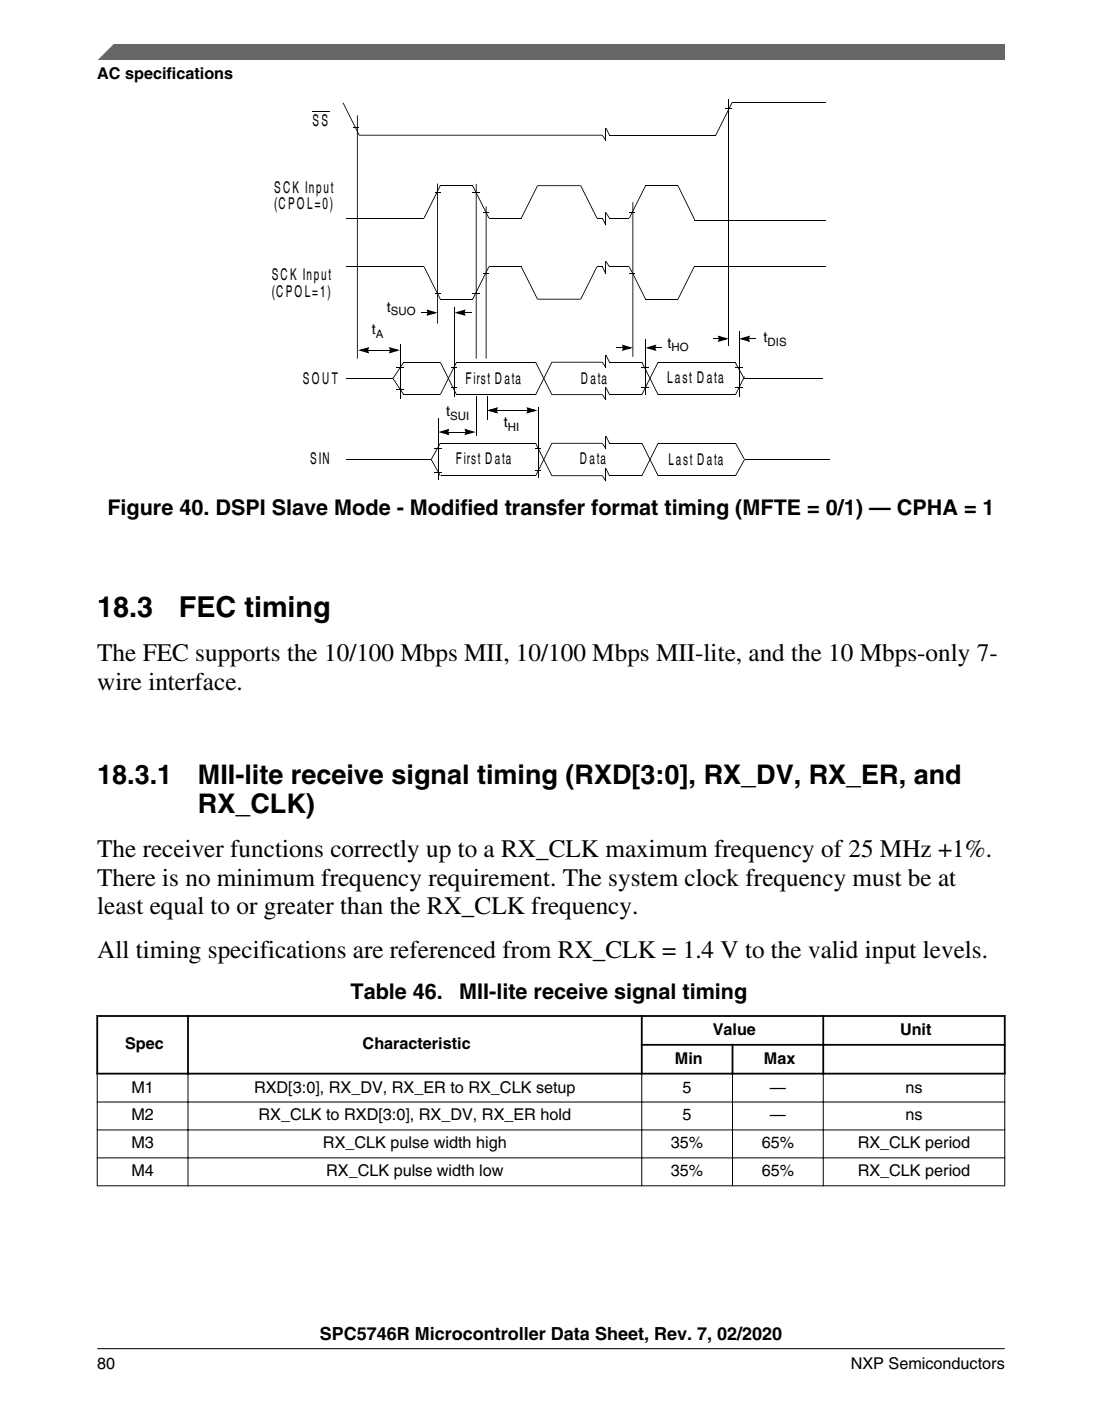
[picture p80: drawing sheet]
<svg xmlns="http://www.w3.org/2000/svg" width="216mm" height="274mm" viewBox="0 0 216 274" stroke-linecap="round" stroke-linejoin="round" font-family="sans-serif">
<defs><g id="words">
<g font-size="5.6">
<text x="19" y="120.7">18.3</text>
<text x="35" y="120.7">FEC timing</text>
</g>
<g font-size="5.3">
<text x="19.1" y="153.6">18.3.1</text>
<text x="38.8" y="153.6">MII-lite receive signal timing (RXD[3:0], RX_DV, RX_ER, and</text>
<text x="38.8" y="159.2">RX_CLK)</text>
</g>
<g font-size="4.9">
<text x="19.1" y="129.4">The FEC supports the 10/100 Mbps MII, 10/100 Mbps MII-lite, and the 10 Mbps-only 7-</text>
<text x="19.1" y="135">wire interface.</text>
<text x="19" y="167.8">The receiver functions correctly up to a RX_CLK maximum frequency of 25 MHz +1%.</text>
<text x="19" y="173.4">There is no minimum frequency requirement. The system clock frequency must be at</text>
<text x="19" y="179.1">least equal to or greater than the RX_CLK frequency.</text>
<text x="19" y="187.7">All timing specifications are referenced from RX_CLK = 1.4 V to the valid input levels.</text>
</g>
<g font-size="4.2">
<text x="21" y="100.9">Figure 40. DSPI Slave Mode - Modified transfer format timing (MFTE = 0/1) — CPHA = 1</text>
<text x="68.7" y="195.7">Table 46.</text>
<text x="90" y="195.7">MII-lite receive signal timing</text>
</g>
<text font-size="3.5" x="62.7" y="262.3">SPC5746R Microcontroller Data Sheet, Rev. 7, 02/2020</text>
<g font-size="3.2">
<text x="19" y="15.5">AC specifications</text>
<text x="61.2" y="24.6">SS</text>
<text x="53.7" y="41">(CPOL=0)</text>
<text x="53.7" y="37.8">SCK Input</text>
<text x="53.2" y="54.9">SCK Input</text>
<text x="53.2" y="58.1">(CPOL=1)</text>
<text x="59.3" y="75.3">SOUT</text>
<text x="91.2" y="75.2">First Data</text>
<text x="113.8" y="75.2">Data</text>
<text x="130.7" y="75">Last Data</text>
<text x="60.7" y="90.8">SIN</text>
<text x="89.3" y="90.8">First Data</text>
<text x="113.6" y="90.9">Data</text>
<text x="131" y="91">Last Data</text>
<text x="139.6" y="202.6">Value</text>
<text x="176.3" y="202.6">Unit</text>
<text x="24.5" y="205.4">Spec</text>
<text x="71" y="205.4">Characteristic</text>
<text x="132.2" y="208.3">Min</text>
<text x="149.7" y="208.3">Max</text>
<text x="25.7" y="213.9">M1</text>
<text x="49.8" y="213.9">RXD[3:0], RX_DV, RX_ER to RX_CLK setup</text>
<text x="133.7" y="213.9">5</text>
<text x="150.8" y="213.9">—</text>
<text x="177.4" y="213.9">ns</text>
<text x="25.7" y="219.4">M2</text>
<text x="50.7" y="219.4">RX_CLK to RXD[3:0], RX_DV, RX_ER hold</text>
<text x="133.7" y="219.4">5</text>
<text x="150.8" y="219.4">—</text>
<text x="177.4" y="219.4">ns</text>
<text x="25.7" y="224.9">M3</text>
<text x="63.3" y="224.9">RX_CLK pulse width high</text>
<text x="131.4" y="224.9">35%</text>
<text x="149.2" y="224.9">65%</text>
<text x="168" y="224.9">RX_CLK period</text>
<text x="25.7" y="230.3">M4</text>
<text x="63.9" y="230.3">RX_CLK pulse width low</text>
<text x="131.4" y="230.3">35%</text>
<text x="149.2" y="230.3">65%</text>
<text x="168" y="230.3">RX_CLK period</text>
<text x="19.1" y="268">80</text>
<text x="166.7" y="268">NXP Semiconductors</text>
</g>
<g font-size="2.8">
<text x="72.9" y="65.5">t</text>
<text x="75.8" y="61.1">t</text>
<text x="130.8" y="68.1">t</text>
<text x="149.6" y="67">t</text>
<text x="87.4" y="81.5">t</text>
<text x="98.7" y="83.6">t</text>
</g>
<g font-size="2.2">
<text x="76.6" y="61.8">SUO</text>
<text x="73.7" y="66.2">A</text>
<text x="131.6" y="68.8">HO</text>
<text x="150.4" y="67.7">DIS</text>
<text x="88.2" y="82.2">SUI</text>
<text x="99.5" y="84.3">HI</text>
</g>
</g></defs>
<g fill="#000">
<path d="M69.3 25h1.1v.1h-1.1zM67.1 20.2l.2-.1 3.2 6.3-.2 .1zM70.4 26.4h47.6v.2h-47.6zM85.2 37.6h1v.2h-1zM92.6 37.6h1.4v.2h-1.4zM105.3 36.3h8.5v.1h-8.5zM117.9 26.5l.2-.1 .7 1.1-.2 .1zM118.6 25.1l.2-.1 .7 1.4-.2 .1zM142.1 21.1h1.4v.2h-1.4zM143.3 20.1l.2 .1-3.2 6.3-.1-.1zM86.2 36.3l.1 .1-3.1 6.3h-.2zM83 52.3l.2-.1 3.1 6.3-.1 .1z"/>
<path d="M85.2 57.4h1v.2h-1zM92.5 57.4h1.4v.2h-1.4zM94.7 53.5h1.1v.2h-1.1zM94.7 41.6h1.1v.1h-1.1zM92.5 36.4l.2-.1 3.2 6.4h-.2zM95.7 52.2l.2 .1-3.2 6.3-.2-.1zM105.2 36.3l.2 .1-3.2 6.3h-.1zM102.1 52.3l.1-.1 3.2 6.3-.2 .1zM105.3 58.5h8.5v.2h-8.5zM113.7 36.4l.1-.1 3.2 6.4h-.1zM116.9 52.1h1.1v.2h-1.1zM116.9 42.6h1.1v.2h-1.1z"/>
<path d="M116.9 52.2l.1 .1-3.2 6.3-.1-.1zM117.9 42.7h.2l.7 1.4h-.2zM117.9 52.3l.2-.1 .7 1.4-.2 .1zM118.6 41.7l.2-.1 .7 1.1h-.2zM118.6 51.2l.2-.1 .7 1.1-.2 .1zM126.4 36.3l.1 .1-3.1 6.3h-.2zM123.3 53.5h1v.2h-1zM123.3 41.6h1v.1h-1zM123.2 52.3l.2-.1 3.1 6.3-.1 .1zM132.8 36.4l.1-.1 3.3 6.7-.2 .1zM135.9 52.2l.2 .1-3.2 6.3-.1-.1zM69.9 22.6h.2v47.6h-.2z"/>
<path d="M71.9 68.5h.3v.2h-.3zM70.1 68.6l2.2-.6-.2 .4-1.2 .3-.1-.3 1.3 .4-.1 .3-.3-.5 .4-.1 .2 .7zM71.9 68.2l.3 .1-.1 .3h-.4zM76.3 68.5h.3v.2h-.3zM76.4 68.5h.4l-.1 .5-.4-.1zM76.3 68.5l.1 .2zM76.2 68l2.2 .6-2.2 .6 .2-.4 1.3-.4 .1 .3-1.4-.3 .2-.3 .2 .4-.4 .1zM79 70.9l.2 .1-2.1 3.1h-.2zM76.9 74.1h.2l2.1 3.1-.2 .1zM77.7 71.9h1.4v.2h-1.4zM77.7 76.1h1.4v.2h-1.4zM82.6 61.1h1.1v.2h-1.1z"/>
<path d="M83.7 61.1h.3v.2h-.3zM83.7 61.1v.2zM83.8 61.2h.4l-.2 .4-.3-.1zM83.6 60.6l2.1 .6-2.1 .6 .2-.4 1.2-.3 .1 .3-1.3-.4 .1-.3 .3 .5-.4 .1zM85.6 36h.2v27.4h-.2zM89.4 70.9l.1 .1-3.2 6.3-.1-.1zM88.4 71.9h1v.2h-1zM88.4 75.8h1v.1h-1zM86.2 71l.1-.1 3.2 6.3-.1 .1zM90.8 61.1h.3v.2h-.3zM89.1 61.2l2.1-.6-.2 .4-1.3 .4-.1-.3 1.4 .3-.1 .3-.3-.4 .4-.1 .2 .6zM91 61.1l.1 .2z"/>
<path d="M91.1 61.1h1.2v.2h-1.2zM90.8 60.8l.3 .1-.1 .4h-.4zM93.2 36h.2v34.2h-.2zM95.2 40.4h.1v29.8h-.1zM108 70.9l.2 .1-3.2 6.3-.1-.1zM104.9 71l.1-.1 3.2 6.3-.2 .1zM108.1 70.8h9.9v.2h-9.9zM108.1 77.2h9.9v.2h-9.9zM117.9 71l.2-.1 .7 1-.2 .1zM117.9 77.3l.2-.1 .7 1.1-.2 .1zM118.6 69.5h.2l.7 1.4-.2 .1zM118.6 75.9l.2-.1 .7 1.4-.2 .1z"/>
<path d="M120.7 68l.1 .2zM120.8 68h1.2v.2h-1.2zM122.1 68h.3l-.1 .5-.3-.1zM122 68h.3v.2h-.3zM121.8 67.5l2.2 .6-2.2 .6 .3-.4 1.2-.4 .1 .4-1.3-.4 .1-.3 .2 .4-.3 .2zM123.9 39.6h.2v30.3h-.2zM128.9 70.9l.1 .1-3.2 6.3-.1-.1zM125.7 71.9h1.5v.2h-1.5zM125.7 75.8h1.5v.1h-1.5zM128.2 68h.3v.2h-.3zM126.5 68.1l2.1-.6-.3 .4-1.2 .4-.1-.4 1.3 .4-.1 .3-.2-.4 .3-.2 .3 .7zM128.4 68h1.2v.2h-1.2z"/>
<path d="M128.1 67.7l.4 .1-.2 .4h-.3zM125.7 71l.1-.1 3.2 6.3-.1 .1zM129.6 68l.1 .2zM139.8 66.2l.1 .2zM139.9 66.2h.9v.2h-.9zM140.7 66.2h.3v.2h-.3zM140.9 66.3h.3l-.1 .5-.3-.2zM140.6 65.7l2.2 .6-2.2 .7 .3-.5 1.2-.3 .1 .3-1.3-.3 .1-.4 .2 .5-.3 .1zM145.8 73.7l.1 .1-1.7 3.5-.2-.1zM143.9 71l.2-.1 1.8 3.2h-.2zM144.1 71.9h1.4v.2h-1.4zM144.1 75.8h1.4v.1h-1.4z"/>
<path d="M146.5 66.2h.3v.2h-.3zM144.8 66.3l2.2-.6-.3 .5-1.2 .3-.1-.3 1.3 .3-.1 .4-.2-.5 .3-.1 .3 .7zM146.8 66.2h1.2v.2h-1.2zM146.5 65.9l.3 .2-.1 .3h-.3zM148 66.2l.1 .2zM86.2 86.8h.1l-1.7 3.2-.2-.1zM84.4 90l.2-.1 1.7 3.2-.1 .1zM85.2 87.8h1.4v.1h-1.4zM85.2 92.4h1.4v.1h-1.4zM87.6 84.5h.3v.2h-.3zM85.9 84.6l2.1-.6-.2 .4-1.2 .4-.1-.4 1.3 .4-.1 .3-.2-.4 .3-.2 .3 .7zM87.6 84.2l.3 .1-.1 .4h-.3z"/>
<path d="M91.2 84.5h.4l-.1 .5-.4-.1zM91.1 84.5h.3v.2h-.3zM91.1 84.5l.1 .2zM91 84l2.2 .6-2.2 .6 .2-.4 1.3-.4 .1 .4-1.4-.4 .1-.3 .3 .4-.4 .2zM97.1 80.3h.3v.1h-.3zM95.4 80.4l2.2-.7-.3 .5-1.2 .3-.1-.3 1.3 .3-.1 .4-.2-.5 .3-.1 .3 .7zM97.1 79.9l.3 .2-.1 .3h-.3zM103.4 80.3h.3l-.1 .5-.3-.2zM103.3 80.3h.3v.1h-.3zM103.3 80.3v.1zM103.1 79.7l2.2 .7-2.2 .6 .3-.5 1.2-.3 .1 .3-1.3-.3 .1-.4 .2 .5-.3 .1zM108 86.8h.2l-3.2 6.4-.1-.1z"/>
<path d="M104.9 87.8h1.1v.1h-1.1zM104.9 92.1h1.1v.2h-1.1zM104.9 86.8h.1l3.2 6.3-.2 .1zM108.1 86.7h9.9v.2h-9.9zM108.1 93.1h9.9v.1h-9.9zM117.9 86.8h.2l.7 1-.2 .1zM117.9 93.2l.2-.1 .7 1.1h-.2zM118.6 85.4l.2-.1 .7 1.5h-.2zM118.6 91.8l.2-.1 .7 1.4-.2 .1zM128.9 86.8h.1l-3.2 6.4-.1-.1zM125.7 86.8h.1l3.2 6.3-.1 .1zM145.8 89.9l.1 .1-1.7 3.2-.2-.1z"/>
<path d="M144 86.8h.2l1.7 3.1-.1 .1z"/>
</g>
<g fill="none" stroke="#000" stroke-width=".2">
<path d="M142.8 19.4v48.3M61.2 21.8h3.5M86.2 36.4h6.4M118.7 25.1v2.4M119.4 26.5h20.8M126.5 36.4h6.3M143.4 20.1h18.3M67.9 52.2h15.2M67.9 42.7h15.2M86.2 58.6h6.4M95.8 52.2h6.3M95.8 42.7h6.3"/>
<path d="M118.7 41.6v2.5M118.7 51.2v2.4M119.4 52.2h3.9M119.4 42.7h3.9M126.5 58.6h6.3M136.1 43.1h25.7M136.1 52.2h25.7M67.9 74.1h9.1M72.1 68.6h4.2M78.4 67.4v10.6M79.1 70.9h7.1M79.1 77.3h7.1"/>
<path d="M89.1 60.1v17.5M89.4 70.9h15.5M89.4 77.3h15.5M93.3 77.6v7.8M95.4 77.6v4.6M105.5 79.7v13.8M118.7 69.5v2.5M118.7 75.9v2.4M119.4 70.9h6.3M119.4 77.3h6.3M126.5 66.3v11M128.9 70.9h15.2"/>
<path d="M128.9 77.3h15.2M144.8 64.9v12.7M145.8 74.1h15.4M67.9 90h16.6M85.9 81.9v11.9M86.2 86.8h18.7M86.3 93.1h18.6M87.8 84.6h3.3M97.4 80.4h5.9M118.7 85.4v2.5M118.7 91.7v2.5M119.4 86.8h6.3"/>
<path d="M119.4 93.1h6.3M128.9 86.8h15.2M128.9 93.1h15.2M145.9 90h16.6"/>
</g>
<path d="M70.8 68.6l1.2-.4-.1 .4 .1 .3zM76.5 68.2l1.2 .4-1.2 .3 .1-.3zM83.9 60.9l1.2 .3-1.2 .4 .1-.4zM89.7 61.2l1.2-.3-.1 .3 .1 .4zM122.1 67.7l1.3 .4-1.3 .3 .2-.3zM127.1 68.1l1.2-.4-.1 .4 .1 .3zM140.9 66l1.2 .3-1.2 .4 .1-.4zM145.5 66.3l1.2-.3-.2 .3 .2 .4zM86.5 84.6l1.2-.4-.1 .4 .1 .3zM91.3 84.2l1.2 .4-1.2 .3 .1-.3zM96 80.4l1.3-.4-.2 .4 .2 .3zM103.4 80l1.2 .4-1.2 .3 .2-.3z" fill="#000"/>
<g fill="#fff">
<path d="M19 192.1h177.8v41.9h-177.8z" fill-rule="evenodd"/>
<path d="M19.2 199.1h17.5v10.9h-17.5z" fill-rule="evenodd"/>
<path d="M37 199.1h88.6v10.9h-88.6z" fill-rule="evenodd"/>
<path d="M125.9 199.1h35.2v5.3h-35.2z" fill-rule="evenodd"/>
<path d="M161.5 199.1h35.2v5.3h-35.2z" fill-rule="evenodd"/>
<path d="M125.9 204.8h17.4v5.2h-17.4z" fill-rule="evenodd"/>
<path d="M143.7 204.8h17.4v5.2h-17.4z" fill-rule="evenodd"/>
<path d="M161.5 204.8h35.2v5.2h-35.2z" fill-rule="evenodd"/>
<path d="M19.1 210.4h17.6v5.3h-17.6z" fill-rule="evenodd"/>
<path d="M36.9 210.4h88.7v5.3h-88.7z" fill-rule="evenodd"/>
<path d="M125.8 210.4h17.6v5.3h-17.6z" fill-rule="evenodd"/>
<path d="M143.6 210.4h17.6v5.3h-17.6z" fill-rule="evenodd"/>
<path d="M161.4 210.4h35.4v5.3h-35.4z" fill-rule="evenodd"/>
<path d="M19.1 215.9h17.6v5.3h-17.6z" fill-rule="evenodd"/>
<path d="M36.9 215.9h88.7v5.3h-88.7z" fill-rule="evenodd"/>
<path d="M125.8 215.9h17.6v5.3h-17.6z" fill-rule="evenodd"/>
<path d="M143.6 215.9h17.6v5.3h-17.6z" fill-rule="evenodd"/>
<path d="M161.4 215.9h35.4v5.3h-35.4z" fill-rule="evenodd"/>
<path d="M19.1 221.3h17.6v5.3h-17.6z" fill-rule="evenodd"/>
<path d="M36.9 221.3h88.7v5.3h-88.7z" fill-rule="evenodd"/>
<path d="M125.8 221.3h17.6v5.3h-17.6z" fill-rule="evenodd"/>
<path d="M143.6 221.3h17.6v5.3h-17.6z" fill-rule="evenodd"/>
<path d="M161.4 221.3h35.4v5.3h-35.4z" fill-rule="evenodd"/>
<path d="M19.1 226.8h17.6v5.3h-17.6z" fill-rule="evenodd"/>
<path d="M36.9 226.8h88.7v5.3h-88.7z" fill-rule="evenodd"/>
<path d="M125.8 226.8h17.6v5.3h-17.6z" fill-rule="evenodd"/>
<path d="M143.6 226.8h17.6v5.3h-17.6z" fill-rule="evenodd"/>
<path d="M161.4 226.8h35.4v5.3h-35.4z" fill-rule="evenodd"/>
</g>
<path d="M18.9 198.9h178.1M19 198.8v11.6M36.8 198.8v11.6M125.7 198.8v11.6M161.3 198.8v11.6M196.8 198.8v11.6M18.9 210.2h178.1M125.6 204.6h71.4M143.5 204.4v6" fill="none" stroke="#000" stroke-width=".35"/>
<path d="M19 215.8h177.9M19 210.4v21.9M36.8 210v22.3M125.7 210v22.3M143.5 210v22.3M161.3 210v22.3M196.8 210.4v21.9M19 221.2h177.9M19 226.7h177.9M19 232.2h177.9" fill="none" stroke="#000" stroke-width=".2"/>
<path d="M19 11.7l5.7-3.1 172.2 .1v3z" fill="#666"/>
<path d="M22.5 8.6l-3.1 3.1" fill="none" stroke="#666" stroke-width=".28"/>
<path d="M19 264.1h177.8" fill="none" stroke="#000" stroke-width=".2"/>
<use href="#words"/>
</svg>
